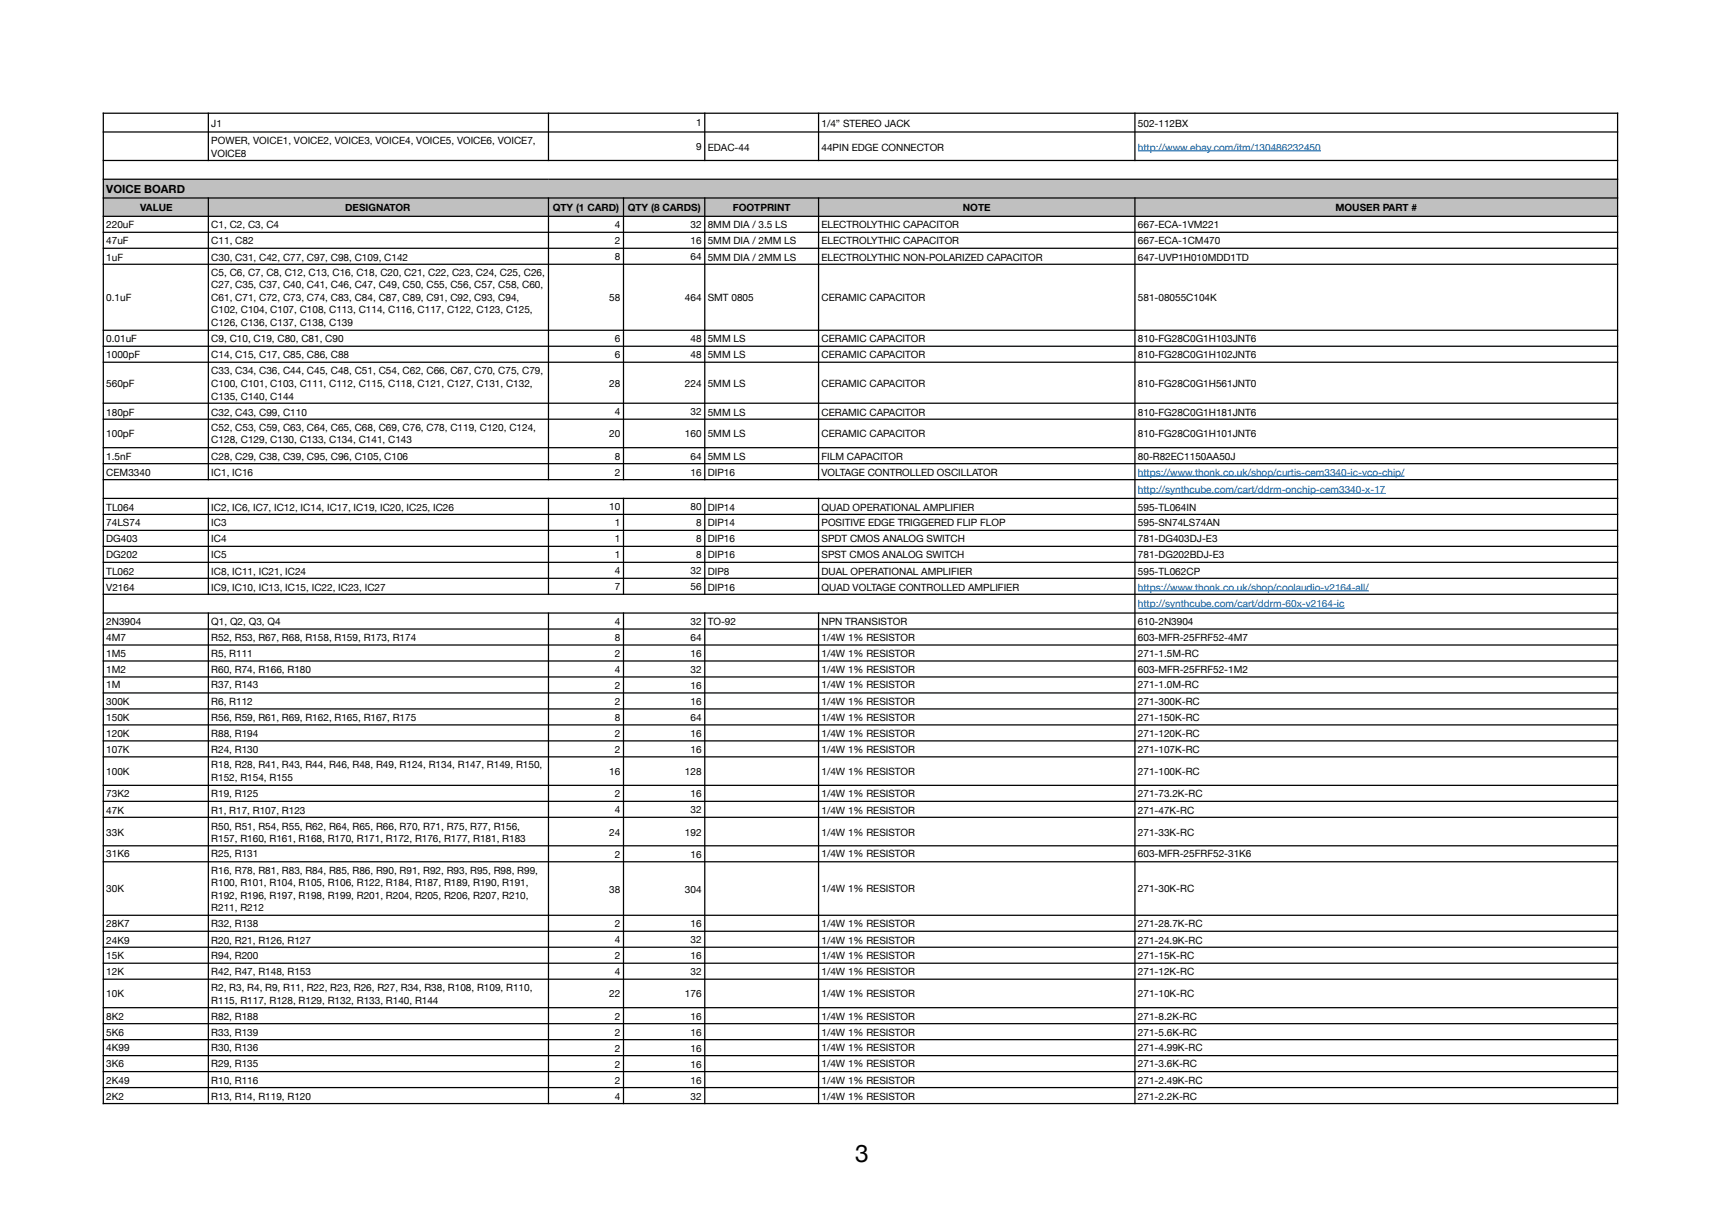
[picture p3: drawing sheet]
<svg xmlns="http://www.w3.org/2000/svg" width="487mm" height="344mm" viewBox="0 0 487 344" stroke-linecap="round" stroke-linejoin="round" font-family="sans-serif">
<defs><g id="words">
<text font-size="6.9" x="241.3" y="327.9">3</text>
<text font-size="3.2" x="30" y="54.5">VOICE BOARD</text>
<g font-size="2.8">
<text x="59.6" y="35.8">J1</text>
<text x="196.4" y="35.7">1</text>
<text x="231.8" y="35.8">1/4” STEREO JACK</text>
<text x="321" y="35.8">502-112BX</text>
<text x="59.6" y="40.7">POWER, VOICE1, VOICE2, VOICE3, VOICE4, VOICE5, VOICE6, VOICE7,</text>
<text x="59.6" y="44.2">VOICE8</text>
<text x="196.4" y="42.4">9</text>
<text x="199.7" y="42.5">EDAC-44</text>
<text x="231.8" y="42.5">44PIN EDGE CONNECTOR</text>
<text x="39.5" y="59.4">VALUE</text>
<text x="97.4" y="59.4">DESIGNATOR</text>
<text x="155.9" y="59.4">QTY (1 CARD)</text>
<text x="177.1" y="59.4">QTY (8 CARDS)</text>
<text x="206.7" y="59.4">FOOTPRINT</text>
<text x="271.6" y="59.4">NOTE</text>
<text x="376.8" y="59.4">MOUSER PART #</text>
<text x="30" y="64.4">220uF</text>
<text x="59.6" y="64.4">C1, C2, C3, C4</text>
<text x="173.5" y="64.4">4</text>
<text x="194.8" y="64.4">32</text>
<text x="199.7" y="64.4">8MM DIA / 3.5 LS</text>
<text x="231.8" y="64.4">ELECTROLYTHIC CAPACITOR</text>
<text x="321" y="64.4">667-ECA-1VM221</text>
<text x="30" y="68.9">47uF</text>
<text x="59.6" y="68.9">C11, C82</text>
<text x="173.5" y="68.9">2</text>
<text x="194.8" y="68.9">16</text>
<text x="199.7" y="68.9">5MM DIA / 2MM LS</text>
<text x="231.8" y="68.9">ELECTROLYTHIC CAPACITOR</text>
<text x="321" y="68.9">667-ECA-1CM470</text>
<text x="30" y="73.5">1uF</text>
<text x="59.6" y="73.5">C30, C31, C42, C77, C97, C98, C109, C142</text>
<text x="59.6" y="77.8">C5, C6, C7, C8, C12, C13, C16, C18, C20, C21, C22, C23, C24, C25, C26,</text>
<text x="173.5" y="73.4">8</text>
<text x="194.8" y="73.4">64</text>
<text x="199.7" y="73.5">5MM DIA / 2MM LS</text>
<text x="231.8" y="73.5">ELECTROLYTHIC NON-POLARIZED CAPACITOR</text>
<text x="321" y="73.5">647-UVP1H010MDD1TD</text>
<text x="59.6" y="81.3">C27, C35, C37, C40, C41, C46, C47, C49, C50, C55, C56, C57, C58, C60,</text>
<text x="30" y="84.8">0.1uF</text>
<text x="59.6" y="84.8">C61, C71, C72, C73, C74, C83, C84, C87, C89, C91, C92, C93, C94,</text>
<text x="59.6" y="88.3">C102, C104, C107, C108, C113, C114, C116, C117, C122, C123, C125,</text>
<text x="171.9" y="85">58</text>
<text x="193.2" y="85">464</text>
<text x="199.7" y="84.8">SMT 0805</text>
<text x="231.8" y="84.8">CERAMIC CAPACITOR</text>
<text x="321" y="84.8">581-08055C104K</text>
<text x="59.6" y="91.9">C126, C136, C137, C138, C139</text>
<text x="30" y="96.5">0.01uF</text>
<text x="30" y="101">1000pF</text>
<text x="59.6" y="96.5">C9, C10, C19, C80, C81, C90</text>
<text x="59.6" y="101">C14, C15, C17, C85, C86, C88</text>
<text x="173.5" y="96.5">6</text>
<text x="173.5" y="101">6</text>
<text x="194.8" y="96.5">48</text>
<text x="194.8" y="101">48</text>
<text x="199.7" y="96.5">5MM LS</text>
<text x="199.7" y="101">5MM LS</text>
<text x="231.8" y="96.5">CERAMIC CAPACITOR</text>
<text x="231.8" y="101">CERAMIC CAPACITOR</text>
<text x="321" y="96.5">810-FG28C0G1H103JNT6</text>
<text x="321" y="101">810-FG28C0G1H102JNT6</text>
<text x="59.6" y="105.6">C33, C34, C36, C44, C45, C48, C51, C54, C62, C66, C67, C70, C75, C79,</text>
<text x="30" y="109.2">560pF</text>
<text x="59.6" y="109.2">C100, C101, C103, C111, C112, C115, C118, C121, C127, C131, C132,</text>
<text x="59.6" y="112.7">C135, C140, C144</text>
<text x="171.9" y="109.1">28</text>
<text x="193.2" y="109.1">224</text>
<text x="199.7" y="109.2">5MM LS</text>
<text x="231.8" y="109.2">CERAMIC CAPACITOR</text>
<text x="321" y="109.2">810-FG28C0G1H561JNT0</text>
<text x="30" y="117.3">180pF</text>
<text x="59.6" y="117.3">C32, C43, C99, C110</text>
<text x="173.5" y="117.1">4</text>
<text x="194.8" y="117.1">32</text>
<text x="199.7" y="117.3">5MM LS</text>
<text x="231.8" y="117.3">CERAMIC CAPACITOR</text>
<text x="321" y="117.3">810-FG28C0G1H181JNT6</text>
<text x="30" y="123.3">100pF</text>
<text x="59.6" y="121.5">C52, C53, C59, C63, C64, C65, C68, C69, C76, C78, C119, C120, C124,</text>
<text x="59.6" y="125">C128, C129, C130, C133, C134, C141, C143</text>
<text x="171.9" y="123.4">20</text>
<text x="193.2" y="123.4">160</text>
<text x="199.7" y="123.3">5MM LS</text>
<text x="231.8" y="123.3">CERAMIC CAPACITOR</text>
<text x="321" y="123.3">810-FG28C0G1H101JNT6</text>
<text x="30" y="129.6">1.5nF</text>
<text x="59.6" y="129.6">C28, C29, C38, C39, C95, C96, C105, C106</text>
<text x="173.5" y="129.6">8</text>
<text x="194.8" y="129.6">64</text>
<text x="199.7" y="129.6">5MM LS</text>
<text x="231.8" y="129.6">FILM CAPACITOR</text>
<text x="321" y="129.6">80-R82EC1150AA50J</text>
<text x="30" y="134.2">CEM3340</text>
<text x="59.6" y="134.2">IC1, IC16</text>
<text x="173.5" y="134.2">2</text>
<text x="194.8" y="134.2">16</text>
<text x="199.7" y="134.2">DIP16</text>
<text x="231.8" y="134.2">VOLTAGE CONTROLLED OSCILLATOR</text>
<text x="171.9" y="144">10</text>
<text x="194.8" y="144">80</text>
<text x="30" y="144.1">TL064</text>
<text x="30" y="148.3">74LS74</text>
<text x="59.6" y="144.1">IC2, IC6, IC7, IC12, IC14, IC17, IC19, IC20, IC25, IC26</text>
<text x="59.6" y="148.3">IC3</text>
<text x="173.5" y="148.5">1</text>
<text x="196.4" y="148.5">8</text>
<text x="199.7" y="144.1">DIP14</text>
<text x="199.7" y="148.3">DIP14</text>
<text x="231.8" y="144.1">QUAD OPERATIONAL AMPLIFIER</text>
<text x="231.8" y="148.3">POSITIVE EDGE TRIGGERED FLIP FLOP</text>
<text x="321" y="144.1">595-TL064IN</text>
<text x="321" y="148.3">595-SN74LS74AN</text>
<text x="30" y="152.9">DG403</text>
<text x="59.6" y="152.9">IC4</text>
<text x="173.5" y="153">1</text>
<text x="196.4" y="153">8</text>
<text x="199.7" y="152.9">DIP16</text>
<text x="231.8" y="152.9">SPDT CMOS ANALOG SWITCH</text>
<text x="321" y="152.9">781-DG403DJ-E3</text>
<text x="30" y="157.5">DG202</text>
<text x="59.6" y="157.5">IC5</text>
<text x="173.5" y="157.5">1</text>
<text x="173.5" y="162">4</text>
<text x="194.8" y="162">32</text>
<text x="196.4" y="157.5">8</text>
<text x="199.7" y="157.5">DIP16</text>
<text x="231.8" y="157.5">SPST CMOS ANALOG SWITCH</text>
<text x="321" y="157.5">781-DG202BDJ-E3</text>
<text x="30" y="162.1">TL062</text>
<text x="30" y="166.7">V2164</text>
<text x="59.6" y="162.1">IC8, IC11, IC21, IC24</text>
<text x="59.6" y="166.7">IC9, IC10, IC13, IC15, IC22, IC23, IC27</text>
<text x="173.5" y="166.5">7</text>
<text x="194.8" y="166.5">56</text>
<text x="199.7" y="162.1">DIP8</text>
<text x="199.7" y="166.7">DIP16</text>
<text x="231.8" y="162.1">DUAL OPERATIONAL AMPLIFIER</text>
<text x="231.8" y="166.7">QUAD VOLTAGE CONTROLLED AMPLIFIER</text>
<text x="321" y="162.1">595-TL062CP</text>
<text x="30" y="176.2">2N3904</text>
<text x="59.6" y="176.2">Q1, Q2, Q3, Q4</text>
<text x="173.5" y="176.3">4</text>
<text x="194.8" y="176.3">32</text>
<text x="199.7" y="176.2">TO-92</text>
<text x="231.8" y="176.2">NPN TRANSISTOR</text>
<text x="321" y="176.2">610-2N3904</text>
<text x="30" y="180.8">4M7</text>
<text x="30" y="185.4">1M5</text>
<text x="59.6" y="180.8">R52, R53, R67, R68, R158, R159, R173, R174</text>
<text x="59.6" y="185.4">R5, R111</text>
<text x="173.5" y="180.8">8</text>
<text x="173.5" y="185.3">2</text>
<text x="194.8" y="180.8">64</text>
<text x="194.8" y="185.3">16</text>
<text x="231.8" y="180.8">1/4W 1% RESISTOR</text>
<text x="231.8" y="185.4">1/4W 1% RESISTOR</text>
<text x="321" y="180.8">603-MFR-25FRF52-4M7</text>
<text x="321" y="185.4">271-1.5M-RC</text>
<text x="30" y="189.9">1M2</text>
<text x="59.6" y="189.9">R60, R74, R166, R180</text>
<text x="173.5" y="189.8">4</text>
<text x="194.8" y="189.8">32</text>
<text x="231.8" y="189.9">1/4W 1% RESISTOR</text>
<text x="321" y="189.9">603-MFR-25FRF52-1M2</text>
<text x="30" y="194.2">1M</text>
<text x="59.6" y="194.2">R37, R143</text>
<text x="173.5" y="194.3">2</text>
<text x="194.8" y="194.3">16</text>
<text x="231.8" y="194.2">1/4W 1% RESISTOR</text>
<text x="321" y="194.2">271-1.0M-RC</text>
<text x="30" y="198.8">300K</text>
<text x="30" y="203.3">150K</text>
<text x="59.6" y="198.8">R6, R112</text>
<text x="59.6" y="203.3">R56, R59, R61, R69, R162, R165, R167, R175</text>
<text x="173.5" y="198.8">2</text>
<text x="173.5" y="203.3">8</text>
<text x="194.8" y="198.8">16</text>
<text x="194.8" y="203.3">64</text>
<text x="231.8" y="198.8">1/4W 1% RESISTOR</text>
<text x="231.8" y="203.3">1/4W 1% RESISTOR</text>
<text x="321" y="198.8">271-300K-RC</text>
<text x="321" y="203.3">271-150K-RC</text>
<text x="30" y="207.9">120K</text>
<text x="59.6" y="207.9">R88, R194</text>
<text x="173.5" y="207.8">2</text>
<text x="194.8" y="207.8">16</text>
<text x="231.8" y="207.9">1/4W 1% RESISTOR</text>
<text x="321" y="207.9">271-120K-RC</text>
<text x="30" y="212.5">107K</text>
<text x="59.6" y="212.5">R24, R130</text>
<text x="173.5" y="212.3">2</text>
<text x="194.8" y="212.3">16</text>
<text x="231.8" y="212.5">1/4W 1% RESISTOR</text>
<text x="321" y="212.5">271-107K-RC</text>
<text x="30" y="218.5">100K</text>
<text x="59.6" y="216.8">R18, R28, R41, R43, R44, R46, R48, R49, R124, R134, R147, R149, R150,</text>
<text x="59.6" y="220.3">R152, R154, R155</text>
<text x="171.9" y="218.6">16</text>
<text x="193.2" y="218.6">128</text>
<text x="231.8" y="218.5">1/4W 1% RESISTOR</text>
<text x="321" y="218.5">271-100K-RC</text>
<text x="30" y="224.9">73K2</text>
<text x="59.6" y="224.9">R19, R125</text>
<text x="173.5" y="224.9">2</text>
<text x="194.8" y="224.9">16</text>
<text x="231.8" y="224.9">1/4W 1% RESISTOR</text>
<text x="321" y="224.9">271-73.2K-RC</text>
<text x="30" y="229.5">47K</text>
<text x="59.6" y="229.5">R1, R17, R107, R123</text>
<text x="173.5" y="229.4">4</text>
<text x="194.8" y="229.4">32</text>
<text x="231.8" y="229.5">1/4W 1% RESISTOR</text>
<text x="321" y="229.5">271-47K-RC</text>
<text x="30" y="235.8">33K</text>
<text x="59.6" y="234">R50, R51, R54, R55, R62, R64, R65, R66, R70, R71, R75, R77, R156,</text>
<text x="59.6" y="237.6">R157, R160, R161, R168, R170, R171, R172, R176, R177, R181, R183</text>
<text x="171.9" y="235.7">24</text>
<text x="193.2" y="235.7">192</text>
<text x="231.8" y="235.8">1/4W 1% RESISTOR</text>
<text x="321" y="235.8">271-33K-RC</text>
<text x="30" y="241.8">31K6</text>
<text x="59.6" y="241.8">R25, R131</text>
<text x="173.5" y="241.9">2</text>
<text x="194.8" y="241.9">16</text>
<text x="231.8" y="241.8">1/4W 1% RESISTOR</text>
<text x="321" y="241.8">603-MFR-25FRF52-31K6</text>
<text x="30" y="251.7">30K</text>
<text x="59.6" y="246.4">R16, R78, R81, R83, R84, R85, R86, R90, R91, R92, R93, R95, R98, R99,</text>
<text x="59.6" y="249.9">R100, R101, R104, R105, R106, R122, R184, R187, R189, R190, R191,</text>
<text x="171.9" y="251.7">38</text>
<text x="193.2" y="251.7">304</text>
<text x="231.8" y="251.7">1/4W 1% RESISTOR</text>
<text x="321" y="251.7">271-30K-RC</text>
<text x="59.6" y="253.4">R192, R196, R197, R198, R199, R201, R204, R205, R206, R207, R210,</text>
<text x="59.6" y="257">R211, R212</text>
<text x="30" y="261.6">28K7</text>
<text x="59.6" y="261.6">R32, R138</text>
<text x="173.5" y="261.5">2</text>
<text x="194.8" y="261.5">16</text>
<text x="231.8" y="261.6">1/4W 1% RESISTOR</text>
<text x="321" y="261.6">271-28.7K-RC</text>
<text x="30" y="266.1">24K9</text>
<text x="59.6" y="266.1">R20, R21, R126, R127</text>
<text x="173.5" y="266">4</text>
<text x="194.8" y="266">32</text>
<text x="231.8" y="266.1">1/4W 1% RESISTOR</text>
<text x="321" y="266.1">271-24.9K-RC</text>
<text x="30" y="270.4">15K</text>
<text x="30" y="275">12K</text>
<text x="59.6" y="270.4">R94, R200</text>
<text x="59.6" y="275">R42, R47, R148, R153</text>
<text x="173.5" y="270.5">2</text>
<text x="173.5" y="275.1">4</text>
<text x="194.8" y="270.5">16</text>
<text x="194.8" y="275.1">32</text>
<text x="231.8" y="270.4">1/4W 1% RESISTOR</text>
<text x="231.8" y="275">1/4W 1% RESISTOR</text>
<text x="321" y="270.4">271-15K-RC</text>
<text x="321" y="275">271-12K-RC</text>
<text x="30" y="281.3">10K</text>
<text x="59.6" y="279.5">R2, R3, R4, R9, R11, R22, R23, R26, R27, R34, R38, R108, R109, R110,</text>
<text x="171.9" y="281.3">22</text>
<text x="193.2" y="281.3">176</text>
<text x="231.8" y="281.3">1/4W 1% RESISTOR</text>
<text x="321" y="281.3">271-10K-RC</text>
<text x="30" y="287.7">8K2</text>
<text x="59.6" y="283.1">R115, R117, R128, R129, R132, R133, R140, R144</text>
<text x="59.6" y="287.7">R82, R188</text>
<text x="173.5" y="287.6">2</text>
<text x="194.8" y="287.6">16</text>
<text x="231.8" y="287.7">1/4W 1% RESISTOR</text>
<text x="321" y="287.7">271-8.2K-RC</text>
<text x="30" y="292.2">5K6</text>
<text x="59.6" y="292.2">R33, R139</text>
<text x="173.5" y="292.1">2</text>
<text x="194.8" y="292.1">16</text>
<text x="231.8" y="292.2">1/4W 1% RESISTOR</text>
<text x="321" y="292.2">271-5.6K-RC</text>
<text x="30" y="296.5">4K99</text>
<text x="59.6" y="296.5">R30, R136</text>
<text x="173.5" y="296.6">2</text>
<text x="194.8" y="296.6">16</text>
<text x="231.8" y="296.5">1/4W 1% RESISTOR</text>
<text x="321" y="296.5">271-4.99K-RC</text>
<text x="30" y="301.1">3K6</text>
<text x="30" y="305.7">2K49</text>
<text x="59.6" y="301.1">R29, R135</text>
<text x="59.6" y="305.7">R10, R116</text>
<text x="173.5" y="301.1">2</text>
<text x="173.5" y="305.6">2</text>
<text x="194.8" y="301.1">16</text>
<text x="194.8" y="305.6">16</text>
<text x="231.8" y="301.1">1/4W 1% RESISTOR</text>
<text x="231.8" y="305.7">1/4W 1% RESISTOR</text>
<text x="321" y="301.1">271-3.6K-RC</text>
<text x="321" y="305.7">271-2.49K-RC</text>
<text x="30" y="310.2">2K2</text>
<text x="59.6" y="310.2">R13, R14, R119, R120</text>
<text x="173.5" y="310.1">4</text>
<text x="194.8" y="310.1">32</text>
<text x="231.8" y="310.2">1/4W 1% RESISTOR</text>
<text x="321" y="310.2">271-2.2K-RC</text>
</g>
<g font-size="2.8" fill="#005493">
<text x="321" y="42.5">http://www.ebay.com/itm/130486232450</text>
<text x="321" y="134.2">https://www.thonk.co.uk/shop/curtis-cem3340-ic-vco-chip/</text>
<text x="321" y="139.1">http://synthcube.com/cart/ddrm-onchip-cem3340-x-17</text>
<text x="321" y="166.7">https://www.thonk.co.uk/shop/coolaudio-v2164-all/</text>
<text x="321" y="171.2">http://synthcube.com/cart/ddrm-60x-v2164-ic</text>
</g>
</g></defs>
<g fill="#c0c0c0">
<path d="M29.1 50.6h427.3v5.2h-427.3z"/>
<path d="M29.1 55.8h29.7v5.2h-29.7z"/>
<path d="M58.8 55.8h95.9v5.2h-95.9z"/>
<path d="M154.7 55.8h21.2v5.2h-21.2z"/>
<path d="M175.9 55.8h22.9v5.2h-22.9z"/>
<path d="M198.8 55.8h32.1v5.2h-32.1z"/>
<path d="M230.9 55.8h89.3v5.2h-89.3z"/>
<path d="M320.2 55.8h136.2v5.2h-136.2z"/>
</g>
<path d="M321.1 32.8h14.1v3.5h-14.1z" fill="#fff"/>
<path d="M321.1 42.5h51.6" fill="none" stroke="#0563c1" stroke-width=".28"/>
<g fill="#fff">
<path d="M321.1 61.5h22.9v3.6h-22.9z"/>
<path d="M321.1 66h23.2v3.6h-23.2z"/>
<path d="M321.1 70.6h31.3v3.5h-31.3z"/>
<path d="M321.1 82.1h22.3v3.5h-22.3z"/>
<path d="M321.1 93.7h33.4v3.5h-33.4z"/>
<path d="M321.1 98.2h33.4v3.5h-33.4z"/>
<path d="M321.1 106.2h33.4v3.6h-33.4z"/>
<path d="M321.1 114.3h33.4v3.5h-33.4z"/>
<path d="M321.1 120.5h33.4v3.6h-33.4z"/>
<path d="M321.1 126.8h27.6v3.5h-27.6z"/>
</g>
<path d="M321.1 134.3h75.2M321.1 139.2h69.8" fill="none" stroke="#0563c1" stroke-width=".28"/>
<g fill="#fff">
<path d="M321.1 141.1h16.4v3.5h-16.4z"/>
<path d="M321.1 145.6h23.2v3.5h-23.2z"/>
<path d="M321.1 150.1h22.5v3.5h-22.5z"/>
<path d="M321.1 154.6h24.4v3.6h-24.4z"/>
<path d="M321.1 159.1h17.5v3.6h-17.5z"/>
</g>
<path d="M321.1 166.7h65.1M321.1 171.5h58.3" fill="none" stroke="#0563c1" stroke-width=".28"/>
<g fill="#fff">
<path d="M321.1 173.4h15.7v3.6h-15.7z"/>
<path d="M321.1 177.9h31v3.6h-31z"/>
<path d="M321.1 187h31v3.5h-31z"/>
<path d="M321.1 239.1h32v3.5h-32z"/>
</g>
<g fill="none" stroke="#000" stroke-width=".35">
<path d="M29 31.9h427.5M29 37.2h427.5M29.1 31.8v279.6M58.8 31.8v13.6M154.7 31.8v13.6M198.8 31.8v13.6M230.9 31.8v13.6M320.2 31.8v13.6M456.4 31.8v279.6M29 45.3h427.5M29 50.6h427.5M29 55.8h427.5"/>
<path d="M58.8 55.7v79.8M154.7 55.7v79.8M175.9 55.7v79.8M198.8 55.7v79.8M230.9 55.7v79.8M320.2 55.7v255.7M29 61h427.5M29 65.5h427.5M29 70h427.5M29 74.5h427.5M29 93.2h427.5M29 97.7h427.5"/>
<path d="M29 102.2h427.5M29 113.7h427.5M29 118.2h427.5M29 126.3h427.5M29 130.8h427.5M29 135.3h427.5M29 140.6h427.5M29 145.1h427.5M29 149.6h427.5M29 154.1h427.5M29 158.6h427.5M58.8 140.4v27.4"/>
<path d="M154.7 140.4v27.4M175.9 140.4v27.4M198.8 140.4v27.4M230.9 140.4v27.4M29 163.1h427.5M29 167.6h427.5M29 172.9h427.5M29 177.4h427.5M58.8 172.7v138.7M154.7 172.7v138.7M175.9 172.7v138.7M198.8 172.7v138.7"/>
<path d="M230.9 172.7v138.7M29 181.9h427.5M29 186.4h427.5M29 190.9h427.5M29 195.4h427.5M29 200h427.5M29 204.5h427.5M29 209h427.5M29 213.5h427.5M29 221.5h427.5M29 226h427.5M29 230.5h427.5"/>
<path d="M29 238.6h427.5M29 243.1h427.5M29 258.2h427.5M29 262.7h427.5M29 267.2h427.5M29 271.7h427.5M29 276.2h427.5M29 284.2h427.5M29 288.7h427.5M29 293.2h427.5M29 297.7h427.5M29 302.2h427.5"/>
<path d="M29 306.8h427.5M29 311.3h427.5"/>
</g>
<use href="#words"/>
</svg>
